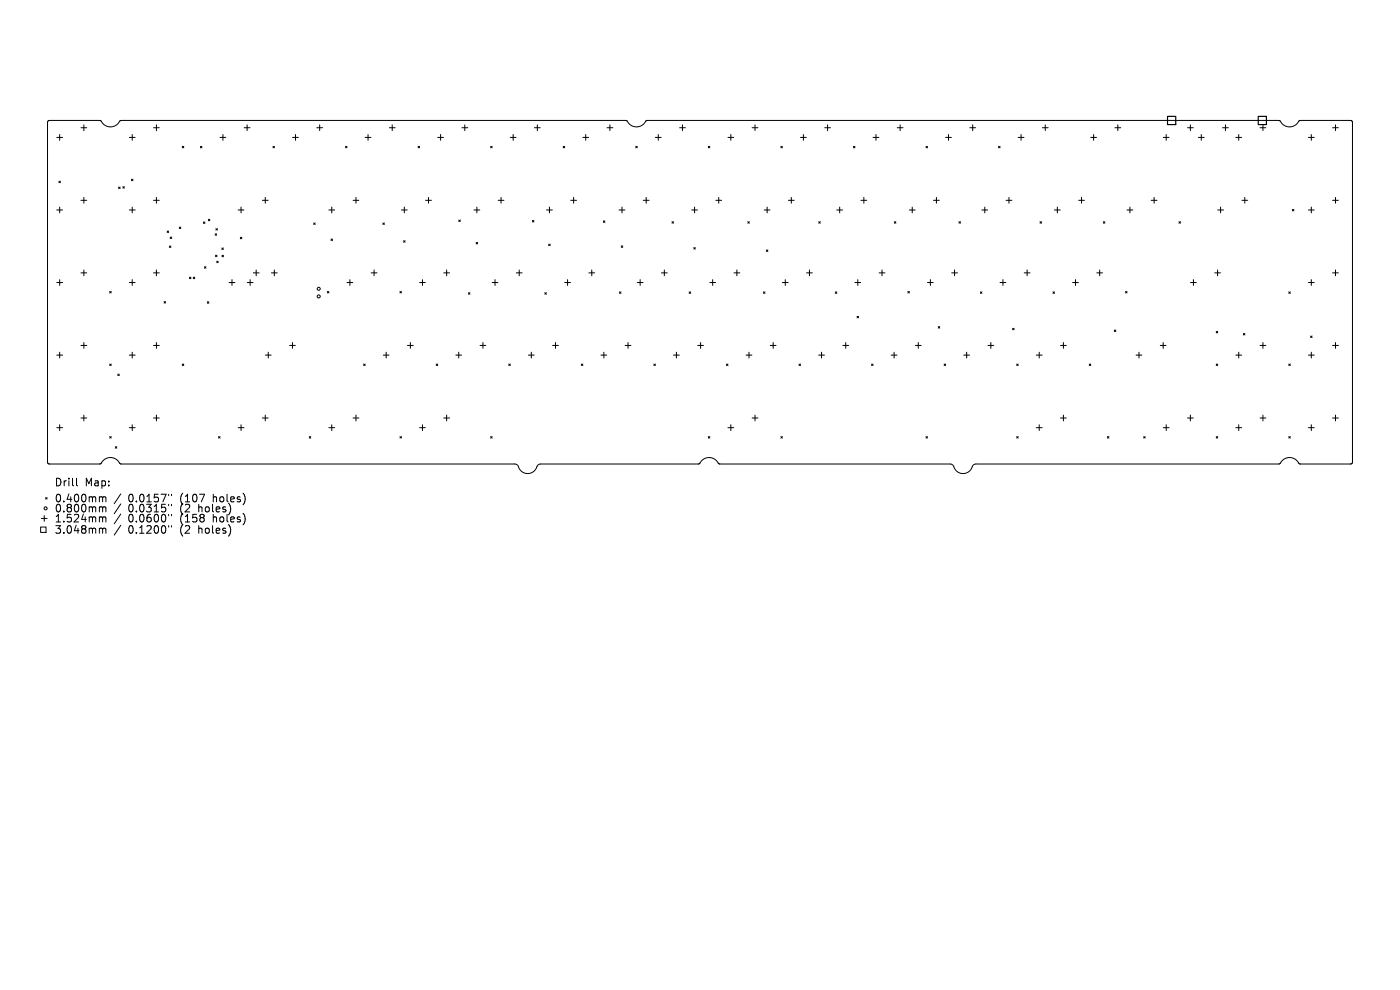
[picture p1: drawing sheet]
<svg xmlns="http://www.w3.org/2000/svg" width="297mm" height="210mm" viewBox="0 0 297 210" stroke-linecap="round" stroke-linejoin="round" font-family="sans-serif">
<defs><g id="words">
<g font-size="2.3">
<text x="11.6" y="103.3">Drill</text>
<text x="11.6" y="106.7">0.400mm</text>
<text x="18" y="103.3">Map:</text>
<text x="27.2" y="106.7">0.0157&quot;</text>
<text x="38.2" y="106.7">(107</text>
<text x="45.2" y="106.7">holes)</text>
<text x="11.6" y="108.9">0.800mm</text>
<text x="11.6" y="111">1.524mm</text>
<text x="11.6" y="113.4">3.048mm</text>
<text x="27.2" y="108.9">0.0315&quot;</text>
<text x="27.2" y="111">0.0600&quot;</text>
<text x="27.2" y="113.4">0.1200&quot;</text>
<text x="38.2" y="108.9">(2</text>
<text x="38.2" y="111">(158</text>
<text x="38.2" y="113.4">(2</text>
<text x="42.1" y="108.9">holes)</text>
<text x="42.1" y="113.4">holes)</text>
<text x="45.2" y="111">holes)</text>
</g>
</g></defs>
<g fill="none" stroke="#000" stroke-width=".21">
<path d="M10.2 25.7l.3-.2 10.9 .1a2.3 2.3 0 0 0 2 1.3 2.3 2.3 0 0 0 2.1-1.3h107.5a2.3 2.3 0 0 0 2 1.3 2.3 2.3 0 0 0 2.1-1.3h134.4a2.29 2.29 0 0 0 2.1 1.3 2.29 2.29 0 0 0 2-1.3l10.9-.1 .3 .2 .1 .3v72.1l-.4 .3h-10.9a2.29 2.29 0 0 0-2-1.3 2.29 2.29 0 0 0-2.1 1.3h-64.5a1.07 1.07 0 0 0-1 1.1 2.13 2.13 0 0 1-2.2 .9 2.13 2.13 0 0 1-1.6-1.7l-.6-.3h-49.1a2.3 2.3 0 0 0-2.1-1.3 2.3 2.3 0 0 0-2.1 1.3h-33.6a1.07 1.07 0 0 0-1 1.1 2.13 2.13 0 0 1-2.2 .9 2.13 2.13 0 0 1-1.7-1.7l-.6-.3h-83.7a2.3 2.3 0 0 0-2.1-1.3 2.3 2.3 0 0 0-2 1.3h-10.9l-.4-.3v-72.1zM12 29.2h1.3M12.5 38.4l.3 .4M12.7 28.5v1.3M12.8 38.4l-.3 .4M17.2 27.1h1.2M17.8 26.5v1.2M25.2 39.7l.3 .3M25.5 39.7l-.3 .3M26.1 39.6l.3 .3M26.4 39.6l-.3 .3M27.4 29.2h1.3"/>
<path d="M27.9 38l.3 .3M28.1 28.5v1.3M28.2 38l-.3 .3M32.6 27.1h1.2M33.2 26.5v1.2M38.7 31l.3 .4M39 31l-.3 .4M42.5 31l.3 .4M42.8 31l-.3 .4M46.7 29.2h1.2M47.3 28.5v1.3M51.8 27.1h1.2"/>
<path d="M52.4 26.5v1.2M57.9 31l.3 .4M58.2 31l-.3 .4M62.1 29.2h1.2M62.7 28.5v1.3M67.2 27.1h1.2M67.8 26.5v1.2M73.3 31l.3 .4M73.6 31l-.3 .4M77.5 29.2h1.2M78.1 28.5v1.3M82.6 27.1h1.2"/>
<path d="M83.2 26.5v1.2M88.7 31l.3 .4M89 31l-.3 .4M92.9 29.2h1.2M93.5 28.5v1.3M98 27.1h1.2M98.6 26.5v1.2M104.1 31l.3 .4M104.4 31l-.3 .4M108.2 29.2h1.3M108.9 28.5v1.3M113.4 27.1h1.2"/>
<path d="M114 26.5v1.2M119.5 31l.3 .4M119.8 31l-.3 .4M123.6 29.2h1.3M124.3 28.5v1.3M128.8 27.1h1.2M129.4 26.5v1.2M134.9 31l.3 .4M135.2 31l-.3 .4M139 29.2h1.3M139.7 28.5v1.3M144.2 27.1h1.2"/>
<path d="M144.8 26.5v1.2M150.3 31l.3 .4M150.6 31l-.3 .4M154.4 29.2h1.3M155 28.5v1.3M159.6 27.1h1.2M160.2 26.5v1.2M165.7 31l.3 .4M166 31l-.3 .4M169.8 29.2h1.3M170.4 28.5v1.3M175 27.1h1.2"/>
<path d="M175.6 26.5v1.2M181 31l.4 .4M181.4 31l-.4 .4M185.2 29.2h1.2M185.8 28.5v1.3M190.3 27.1h1.3M191 26.5v1.2M196.4 31l.4 .4M196.8 31l-.4 .4M200.6 29.2h1.2M201.2 28.5v1.3M205.7 27.1h1.3"/>
<path d="M206.4 26.5v1.2M211.8 31l.4 .4M212.2 31l-.4 .4M216 29.2h1.2M216.6 28.5v1.3M221.1 27.1h1.3M221.7 26.5v1.2M231.4 29.2h1.2M232 28.5v1.3M236.5 27.1h1.3M237.1 26.5v1.2M246.8 29.2h1.2"/>
<path d="M247.4 28.5v1.3M251.9 27.1h1.2M252.5 26.5v1.2M254.2 29.2h1.3M254.8 28.5v1.3M259.4 27.1h1.2M260 26.5v1.2M262.2 29.2h1.2M262.8 28.5v1.3M267.3 27.1h1.2M267.9 26.5v1.2M277.6 29.2h1.2"/>
<path d="M278.2 28.5v1.3M282.7 27.1h1.2M283.3 26.5v1.2M12 44.5h1.3M12 59.9h1.3M12.7 43.9v1.3M12.7 59.3v1.3M17.2 42.5h1.2M17.2 57.9h1.2M17.8 41.9v1.2M17.8 57.3v1.2M27.4 44.5h1.3"/>
<path d="M27.4 59.9h1.3M28.1 43.9v1.3M28.1 59.3v1.3M32.6 42.5h1.2M32.6 57.9h1.2M33.2 41.9v1.2M33.2 57.3v1.2M35.5 49l.3 .3M35.8 49l-.3 .3M35.9 52.2l.3 .3M36.1 50.3l.3 .3M36.2 52.2l-.3 .3"/>
<path d="M36.4 50.3l-.3 .3M38 48.2l.4 .3M38.4 48.2l-.4 .3M40.2 58.8l.3 .3M40.5 58.8l-.3 .3M41 58.8l.3 .3M41.3 58.8l-.3 .3M43.2 47.1l.3 .3M43.4 56.6l.3 .3M43.5 47.1l-.3 .3M43.7 56.6l-.3 .3M44.2 46.5l.3 .3"/>
<path d="M44.5 46.5l-.3 .3M45.6 49.6l.4 .3M45.7 54.1l.3 .4M45.8 48.5l.3 .3M46 49.6l-.4 .3M46 55.4l.3 .3M46 54.1l-.3 .4M46.1 48.5l-.3 .3M46.3 55.4l-.3 .3M47.1 52.6l.3 .3M47.1 54.2l.3 .3M47.4 52.6l-.3 .3"/>
<path d="M47.4 54.2l-.3 .3M48.6 59.9h1.2M49.2 59.3v1.3M50.5 44.5h1.3M51 50.3l.3 .4M51.1 43.9v1.3M51.3 50.3l-.3 .4M52.4 59.9h1.3M53.1 59.3v1.3M53.7 57.9h1.3M54.3 57.3v1.2M55.7 42.5h1.2"/>
<path d="M56.3 41.9v1.2M57.6 57.9h1.2M58.2 57.3v1.2M66.5 47.3l.4 .3M66.9 47.3l-.4 .3M69.8 44.5h1.2M70.2 50.7l.3 .3M70.4 43.9v1.3M70.5 50.7l-.3 .3M73.6 59.9h1.2M74.2 59.3v1.3M74.9 42.5h1.2"/>
<path d="M75.5 41.9v1.2M78.7 57.9h1.3M79.4 57.3v1.2M81.2 47.3l.3 .3M81.5 47.3l-.3 .3M85.2 44.5h1.2M85.6 51.1l.3 .3M85.8 43.9v1.3M85.9 51.1l-.3 .3M89 59.9h1.2M89.6 59.3v1.3M90.3 42.5h1.2"/>
<path d="M90.9 41.9v1.2M94.1 57.9h1.3M94.8 57.3v1.2M97.3 46.7l.4 .3M97.7 46.7l-.4 .3M100.6 44.5h1.2M101 51.4l.3 .3M101.2 43.9v1.3M101.3 51.4l-.3 .3M104.4 59.9h1.2M105 59.3v1.3M105.7 42.5h1.2"/>
<path d="M106.3 41.9v1.2M109.5 57.9h1.3M110.1 57.3v1.2M113 46.8l.3 .3M113.3 46.8l-.3 .3M115.9 44.5h1.3M116.4 51.8l.3 .3M116.6 43.9v1.3M116.7 51.8l-.3 .3M119.8 59.9h1.2M120.4 59.3v1.3M121.1 42.5h1.2"/>
<path d="M121.7 41.9v1.2M124.9 57.9h1.3M125.5 57.3v1.2M128 46.9l.3 .3M128.3 46.9l-.3 .3M131.3 44.5h1.3M131.8 52.2l.3 .3M132 43.9v1.3M132.1 52.2l-.3 .3M135.2 59.9h1.2M135.8 59.3v1.3M136.5 42.5h1.2"/>
<path d="M137.1 41.9v1.2M140.3 57.9h1.2M140.9 57.3v1.2M142.6 47l.3 .4M142.9 47l-.3 .4M146.7 44.5h1.3M147.2 52.5l.3 .3M147.3 43.9v1.3M147.5 52.5l-.3 .3M150.6 59.9h1.2M151.2 59.3v1.3M151.9 42.5h1.2"/>
<path d="M152.5 41.9v1.2M155.7 57.9h1.2M156.3 57.3v1.2M158.6 47l.4 .4M159 47l-.4 .4M162.1 44.5h1.3M162.6 53l.3 .3M162.7 43.9v1.3M162.9 53l-.3 .3M166 59.9h1.2M166.6 59.3v1.3M167.3 42.5h1.2"/>
<path d="M167.9 41.9v1.2M171.1 57.9h1.2M171.7 57.3v1.2M173.7 47l.3 .4M174 47l-.3 .4M177.5 44.5h1.2M178.1 43.9v1.3M181.4 59.9h1.2M182 59.3v1.3M182.6 42.5h1.3M183.3 41.9v1.2M186.5 57.9h1.2"/>
<path d="M187.1 57.3v1.2M189.7 47l.4 .4M190.1 47l-.4 .4M192.9 44.5h1.2M193.5 43.9v1.3M196.8 59.9h1.2M197.4 59.3v1.3M198 42.5h1.3M198.7 41.9v1.2M201.9 57.9h1.2M202.5 57.3v1.2M203.4 47l.4 .4"/>
<path d="M203.8 47l-.4 .4M208.3 44.5h1.2M208.9 43.9v1.3M212.2 59.9h1.2M212.8 59.3v1.3M213.4 42.5h1.3M214 41.9v1.2M217.3 57.9h1.2M217.9 57.3v1.2M220.6 47l.4 .4M221 47l-.4 .4M223.7 44.5h1.2"/>
<path d="M224.3 43.9v1.3M227.5 59.9h1.3M228.2 59.3v1.3M228.8 42.5h1.3M229.4 41.9v1.2M232.7 57.9h1.2M233.3 57.3v1.2M234.1 47l.3 .4M234.4 47l-.3 .4M239.1 44.5h1.2M239.7 43.9v1.3M244.2 42.5h1.3"/>
<path d="M244.8 41.9v1.2M250.1 47l.3 .4M250.4 47l-.3 .4M252.6 59.9h1.2M253.2 59.3v1.3M257.7 57.9h1.2M258.3 57.3v1.2M258.3 44.5h1.3M258.9 43.9v1.3M263.5 42.5h1.2M264.1 41.9v1.2M274.2 44.4l.3 .3"/>
<path d="M274.5 44.4l-.3 .3M277.6 44.5h1.2M277.6 59.9h1.2M278.2 43.9v1.3M278.2 59.3v1.3M282.7 42.5h1.2M282.7 57.9h1.2M283.3 41.9v1.2M283.3 57.3v1.2M12 75.3h1.3M12.7 74.7v1.2M17.2 73.3h1.2"/>
<path d="M17.8 72.7v1.2M23.3 61.8l.3 .3M23.3 77.2l.3 .3M23.6 61.8l-.3 .3M23.6 77.2l-.3 .3M25 79.4l.3 .3M25.3 79.4l-.3 .3M27.4 75.3h1.3M28.1 74.7v1.2M32.6 73.3h1.2M33.2 72.7v1.2M34.8 64l.3 .3"/>
<path d="M35.1 64l-.3 .3M38.7 77.2l.3 .3M39 77.2l-.3 .3M44 64l.3 .3M44.3 64l-.3 .3M56.3 75.3h1.2M56.9 74.7v1.2M61.4 73.3h1.3M62 72.7v1.2M69.5 61.8l.3 .3M69.8 61.8l-.3 .3M77.1 77.2l.4 .3"/>
<path d="M77.5 77.2l-.4 .3M81.3 75.3h1.2M81.9 74.7v1.2M84.8 61.8l.4 .3M85.2 61.8l-.4 .3M86.4 73.3h1.3M87.1 72.7v1.2M92.5 77.2l.4 .3M92.9 77.2l-.4 .3M96.7 75.3h1.2M97.3 74.7v1.2M99.4 62.1l.3 .3"/>
<path d="M99.7 62.1l-.3 .3M101.8 73.3h1.3M102.5 72.7v1.2M107.9 77.2l.4 .3M108.3 77.2l-.4 .3M112.1 75.3h1.2M112.7 74.7v1.2M115.6 62.1l.3 .3M115.9 62.1l-.3 .3M117.2 73.3h1.3M117.8 72.7v1.2M123.3 77.2l.3 .3"/>
<path d="M123.6 77.2l-.3 .3M127.5 75.3h1.2M128.1 74.7v1.2M131.4 61.9l.3 .3M131.7 61.9l-.3 .3M132.6 73.3h1.3M133.2 72.7v1.2M138.7 77.2l.3 .3M139 77.2l-.3 .3M142.9 75.3h1.2M143.5 74.7v1.2M146.2 61.9l.3 .3"/>
<path d="M146.5 61.9l-.3 .3M148 73.3h1.2M148.6 72.7v1.2M154.1 77.2l.3 .3M154.4 77.2l-.3 .3M158.3 75.3h1.2M158.9 74.7v1.2M162 61.9l.3 .3M162.3 61.9l-.3 .3M163.4 73.3h1.2M164 72.7v1.2M169.5 77.2l.3 .3"/>
<path d="M169.8 77.2l-.3 .3M173.7 75.3h1.2M174.3 74.7v1.2M177.2 61.9l.3 .3M177.5 61.9l-.3 .3M178.8 73.3h1.2M179.4 72.7v1.2M181.8 67.1l.3 .3M182.1 67.1l-.3 .3M184.9 77.2l.3 .3M185.2 77.2l-.3 .3M189.1 75.3h1.2"/>
<path d="M189.7 74.7v1.2M192.6 61.8l.3 .3M192.9 61.8l-.3 .3M194.2 73.3h1.2M194.8 72.7v1.2M199 69.3l.4 .3M199.4 69.3l-.4 .3M200.3 77.2l.3 .3M200.6 77.2l-.3 .3M204.5 75.3h1.2M205.1 74.7v1.2M208 61.9l.3 .3"/>
<path d="M208.3 61.9l-.3 .3M209.6 73.3h1.2M210.2 72.7v1.2M214.8 69.6l.3 .4M215.1 69.6l-.3 .4M215.7 77.2l.3 .3M216 77.2l-.3 .3M219.8 75.3h1.3M220.5 74.7v1.2M223.4 61.9l.3 .3M223.7 61.9l-.3 .3M225 73.3h1.2"/>
<path d="M225.6 72.7v1.2M231.1 77.2l.3 .3M231.4 77.2l-.3 .3M236.4 70l.3 .3M236.7 70l-.3 .3M238.8 61.8l.3 .3M239.1 61.8l-.3 .3M241 75.3h1.2M241.6 74.7v1.2M246.1 73.3h1.3M246.8 72.7v1.2M258 70.3l.3 .3"/>
<path d="M258 77.2l.3 .3M258.3 70.3l-.3 .3M258.3 77.2l-.3 .3M262.2 75.3h1.2M262.8 74.7v1.2M263.8 70.7l.3 .4M264.1 70.7l-.3 .4M267.3 73.3h1.2M267.9 72.7v1.2M273.4 61.9l.3 .3M273.4 77.2l.3 .3M273.7 61.9l-.3 .3"/>
<path d="M273.7 77.2l-.3 .3M277.6 75.3h1.2M278 71.3l.3 .3M278.2 74.7v1.2M278.3 71.3l-.3 .3M282.7 73.3h1.2M283.3 72.7v1.2M12 90.7h1.3M12.7 90.1v1.2M17.2 88.7h1.2M17.8 88.1v1.2M23.3 92.6l.3 .3"/>
<path d="M23.6 92.6l-.3 .3M24.5 94.8l.3 .3M24.8 94.8l-.3 .3M27.4 90.7h1.3M28.1 90.1v1.2M32.6 88.7h1.2M33.2 88.1v1.2M46.4 92.6l.3 .3M46.7 92.6l-.3 .3M50.5 90.7h1.3M51.1 90.1v1.2M55.7 88.7h1.2"/>
<path d="M56.3 88.1v1.2M65.6 92.6l.3 .3M65.9 92.6l-.3 .3M69.8 90.7h1.2M70.4 90.1v1.2M74.9 88.7h1.2M75.5 88.1v1.2M84.8 92.6l.4 .3M85.2 92.6l-.4 .3M89 90.7h1.2M89.6 90.1v1.2M94.1 88.7h1.3"/>
<path d="M94.8 88.1v1.2M104.1 92.6l.3 .3M104.4 92.6l-.3 .3M150.3 92.6l.3 .3M150.6 92.6l-.3 .3M154.4 90.7h1.3M155 90.1v1.2M159.6 88.7h1.2M160.2 88.1v1.2M165.7 92.6l.3 .3M166 92.6l-.3 .3M196.4 92.6l.4 .3"/>
<path d="M196.8 92.6l-.4 .3M215.7 92.6l.3 .3M216 92.6l-.3 .3M219.8 90.7h1.3M220.5 90.1v1.2M225 88.7h1.2M225.6 88.1v1.2M234.9 92.6l.3 .3M235.2 92.6l-.3 .3M242.6 92.6l.3 .3M242.9 92.6l-.3 .3M246.8 90.7h1.2"/>
<path d="M247.4 90.1v1.2M251.9 88.7h1.2M252.5 88.1v1.2M258 92.6l.3 .3M258.3 92.6l-.3 .3M262.2 90.7h1.2M262.8 90.1v1.2M267.3 88.7h1.2M267.9 88.1v1.2M273.4 92.6l.3 .3M273.7 92.6l-.3 .3M277.6 90.7h1.2"/>
<path d="M278.2 90.1v1.2M282.7 88.7h1.2M283.3 88.1v1.2M8.6 111.8h1.2v1.1h-1.2zM8.8 110h1.2M9.4 109.4v1.2M9.7 105.5l.3 .4M10 105.5l-.3 .4M16.2 101.4v1.4l.3 .3M21.5 105.4l.3 .2M21.5 107.5l.3 .2M21.5 109.6l.3 .3"/>
<path d="M21.5 112l.3 .3M21.8 105.6v.9M21.8 107.7v.9M21.8 109.9v.8M21.8 112.3v.8M21.8 105.6l.2-.2 .4 .1 .1 1M21.8 107.7l.2-.2 .4 .1 .1 1M21.8 109.9l.2-.3 .4 .1 .1 1M21.8 112.3l.2-.3 .4 .1 .1 1M25.6 104.8l-1.4 2M25.6 106.9l-1.4 2.1M25.6 109l-1.4 2.1"/>
<path d="M25.6 111.4l-1.4 2.1M35.8 104.8v.3M35.8 107v.3M35.8 109.1v.3M35.8 111.5v.3M36.4 104.8v.3M36.4 107v.3M36.4 109.1v.3M36.4 111.5v.3M42.3 104.8h1.1l-.7 1.7M48.9 112v1M48.9 107.8v.7"/>
<path d="M51.9 105.3v1.1M51.9 109.6v1"/>
<circle cx="67.6" cy="61.3" r=".32"/>
<circle cx="67.6" cy="62.9" r=".32"/>
<circle cx="9.7" cy="107.8" r=".32"/>
</g>
<path d="M247.7 24.7h1.7v1.7h-1.7zM266.9 24.7h1.8v1.7h-1.8z" fill="none" stroke="#000" stroke-width=".25"/>
<use href="#words"/>
</svg>
